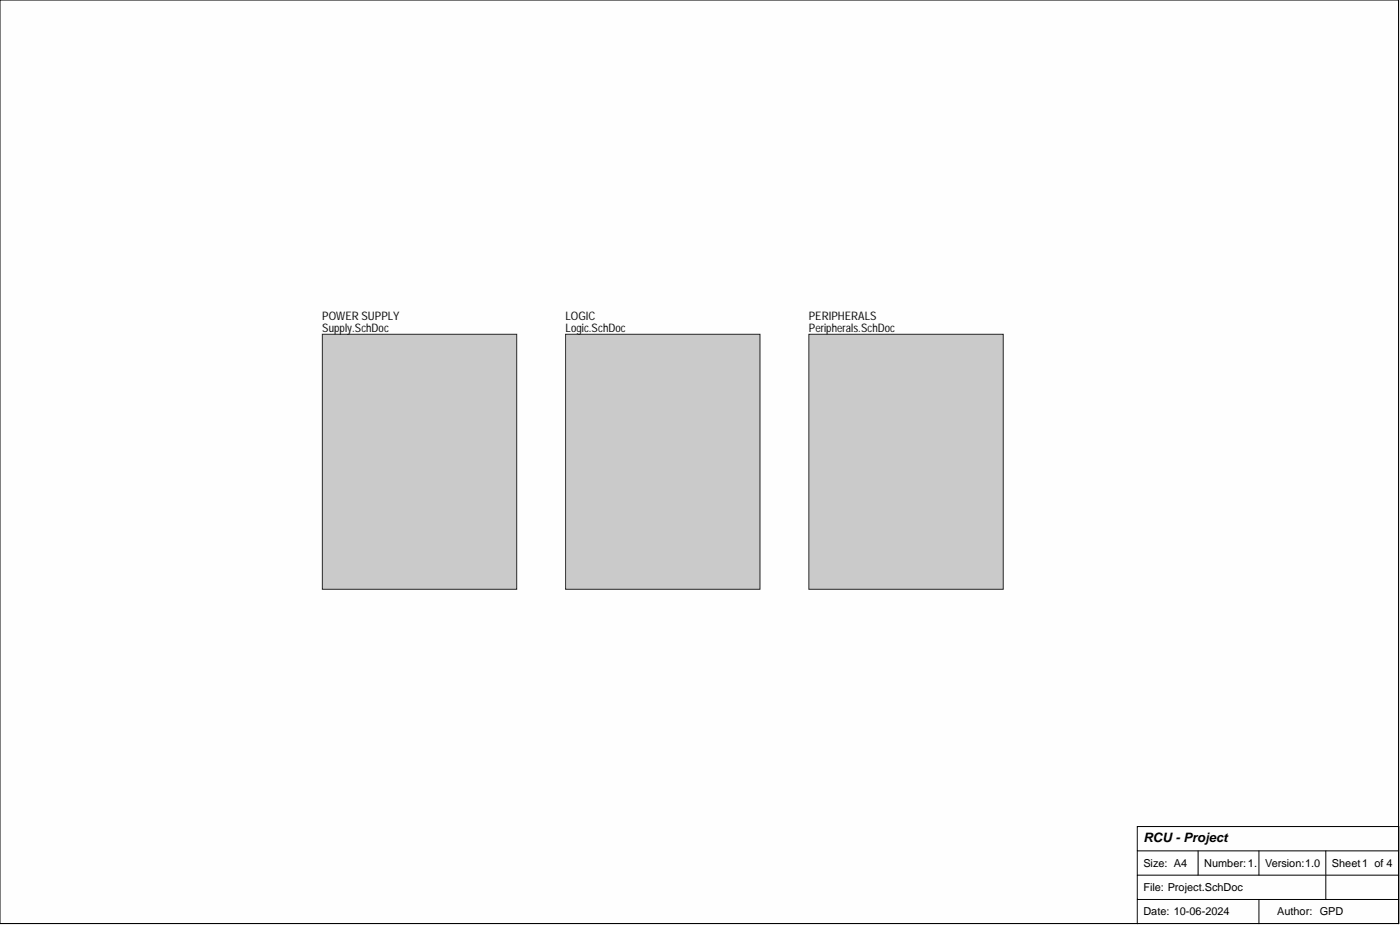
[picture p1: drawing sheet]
<svg xmlns="http://www.w3.org/2000/svg" width="292mm" height="193mm" viewBox="0 0 292 193" stroke-linecap="round" stroke-linejoin="round" font-family="sans-serif">
<defs><g id="words">
<text font-size="2.7" x="238.6" y="175.6">RCU - Project</text>
<g font-size="2.5" fill="#0e0e0e">
<text x="67.3" y="66.7">POWER SUPPLY</text>
<text x="67.3" y="69.2">Supply.SchDoc</text>
<text x="118" y="66.7">LOGIC</text>
<text x="118" y="69.2">Logic.SchDoc</text>
<text x="168.8" y="66.7">PERIPHERALS</text>
<text x="168.8" y="69.2">Peripherals.SchDoc</text>
</g>
<g font-size="2.3">
<text x="238.6" y="180.8">Size: A4</text>
<text x="238.6" y="185.9">File: Project.SchDoc</text>
<text x="251.2" y="180.8">Number: 1.</text>
<text x="263.9" y="180.8">Version:1.0</text>
<text x="277.9" y="180.8">Sheet1 of 4</text>
<text x="238.6" y="191">Date: 10-06-2024</text>
<text x="266.5" y="191">Author: GPD</text>
</g>
</g></defs>
<path d="M0 0h291.8v192.7h-291.8z" fill="#fefefe" stroke="#000" stroke-width=".21"/>
<path d="M237.3 177.5h54.5M250 177.5v5.1M262.7 177.5v5.1M276.6 177.5v10.1M237.3 192.7v-20.3h54.5v20.3M237.3 182.6h54.5M237.3 187.6h54.5M262.7 187.6v5.1" fill="none" stroke="#000" stroke-width=".21"/>
<g fill="#cacaca" stroke="#262626" stroke-width=".21">
<path d="M67.3 69.7h40.5v53.2h-40.5z"/>
<path d="M168.8 69.7h40.5v53.2h-40.5z"/>
<path d="M118 69.7h40.6v53.2h-40.6z"/>
</g>
<use href="#words"/>
</svg>
